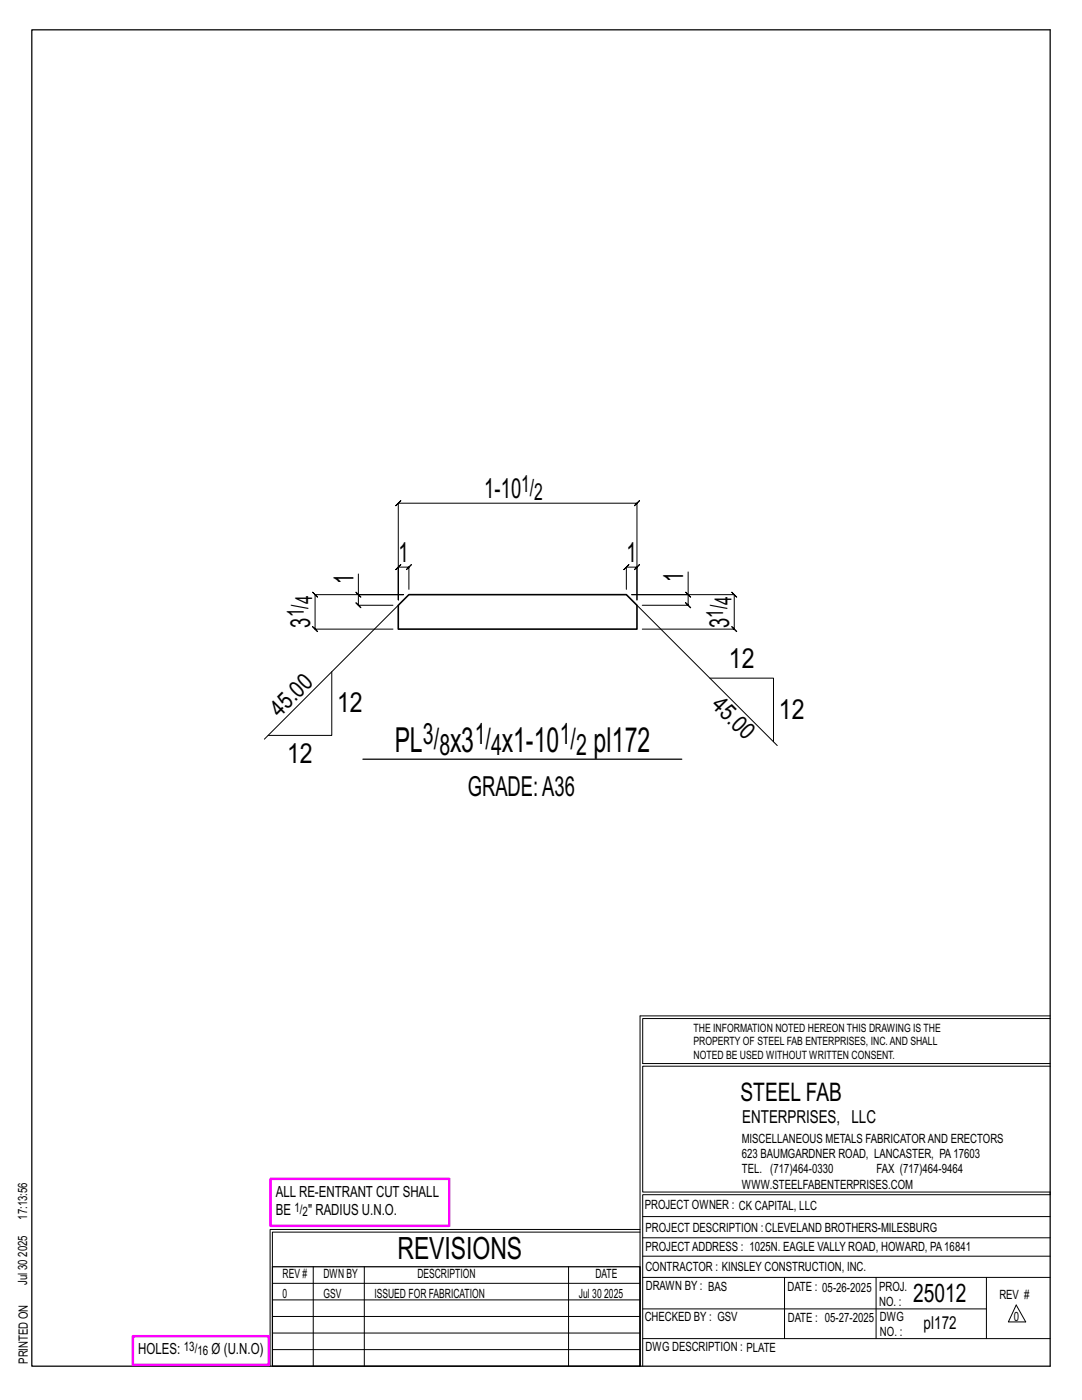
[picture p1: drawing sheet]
<svg xmlns="http://www.w3.org/2000/svg" width="216mm" height="279mm" viewBox="0 0 216 279" stroke-linecap="round" stroke-linejoin="round" font-family="sans-serif">
<defs><g id="words">
<g font-size="6.9">
<text x="78.8" y="150.1">PL</text>
<text x="89.8" y="150.1">x3</text>
<text x="100.2" y="150.1">x1-10</text>
<text x="118.4" y="150.1">pl172</text>
</g>
<text font-size="6.1" x="79.3" y="251.3">REVISIONS</text>
<g font-size="5.9">
<text x="84.4" y="148.5">3/</text>
<text x="94.7" y="148.5">1/</text>
<text x="111.7" y="148.5">1/</text>
<text x="87.7" y="150.6">8</text>
<text x="98" y="150.6">4</text>
<text x="115" y="150.6">2</text>
</g>
<g font-size="5.5">
<text x="96.6" y="99.4">1-10</text>
<text x="79.5" y="112.2">1</text>
<text x="125" y="112.2">1</text>
<text x="70.5" y="116.6" transform="rotate(-90 70.5 116.6)">1</text>
<text x="136.3" y="116.2" transform="rotate(-90 136.3 116.2)">1</text>
<text x="61.9" y="125.2" transform="rotate(-90 61.9 125.2)">3</text>
<text x="145.5" y="125.3" transform="rotate(-90 145.5 125.3)">3</text>
<text x="145.4" y="133.3">12</text>
<text x="67.3" y="142.2">12</text>
<text x="155.4" y="143.5">12</text>
<text x="57.3" y="152.4">12</text>
<text x="93.4" y="158.8">GRADE:A36</text>
</g>
<g font-size="5.1">
<text x="147.8" y="219.8">STEEL FAB</text>
<text x="182.2" y="259.9">25012</text>
</g>
<g font-size="4.7">
<text x="104" y="98.2">1/</text>
<text x="106.6" y="99.8">2</text>
<text x="60.6" y="123.2" transform="rotate(-90 60.6 123.2)">1/</text>
<text x="62.3" y="120.6" transform="rotate(-90 62.3 120.6)">4</text>
<text x="144.3" y="123.3" transform="rotate(-90 144.3 123.3)">1/</text>
<text x="145.9" y="120.7" transform="rotate(-90 145.9 120.7)">4</text>
<text x="55.8" y="143.3" transform="rotate(-45 55.8 143.3)">45.0</text>
<text x="141.8" y="141" transform="rotate(45 141.8 141)">45.0</text>
</g>
<g font-size="3.6">
<text x="148.1" y="224.1">ENTERPRISES, LLC</text>
<text x="184.3" y="265.2">pl172</text>
</g>
<g font-size="3.1">
<text x="55" y="238.9">ALL RE-ENTRANT CUT SHALL</text>
<text x="55" y="242.5">BE</text>
<text x="61.5" y="242.5">&quot; RADIUS U.N.O.</text>
<text x="27.6" y="270.2">HOLES:</text>
<text x="42.2" y="270.2">Ø (U.N.O)</text>
</g>
<g font-size="2.6">
<text x="58.8" y="241.8">1/</text>
<text x="60.4" y="242.7">2</text>
<text x="36.7" y="269.6">13/</text>
<text x="39.4" y="270.5">16</text>
</g>
<g font-size="2.5">
<text x="148" y="231.2">623 BAUMGARDNER ROAD, LANCASTER, PA17603</text>
<text x="148" y="228.1">MISCELLANEOUS METALS FABRICATORAND ERECTORS</text>
<text x="148" y="237.2">WWW.STEELFABENTERPRISES.COM</text>
<text x="148" y="234.2">TEL. (717)464-0330</text>
<text x="174.9" y="234.2">FAX (717)464-9464</text>
<text x="5.4" y="243.4" transform="rotate(-90 5.4 243.4)">17:13:56</text>
<text x="128.7" y="241.3">PROJECT OWNER : CK CAPITAL, LLC</text>
<text x="128.8" y="246">PROJECT DESCRIPTION :CLEVELAND BROTHERS-MILESBURG</text>
<text x="5.4" y="250.8" transform="rotate(-90 5.4 250.8)">2025</text>
<text x="128.8" y="249.7">PROJECTADDRESS : 1025N. EAGLE VALLY ROAD, HOWARD, PA16841</text>
<text x="5.4" y="256.5" transform="rotate(-90 5.4 256.5)">Jul 30</text>
<text x="56.4" y="255">REV #</text>
<text x="64.5" y="255">DWN BY</text>
<text x="83.3" y="255">DESCRIPTION</text>
<text x="118.8" y="255">DATE</text>
<text x="128.8" y="253.7">CONTRACTOR : KINSLEY CONSTRUCTION, INC.</text>
<text x="128.9" y="257.5">DRAWN BY : BAS</text>
<text x="157.1" y="257.6">DATE : 05-26-2025</text>
<text x="175.4" y="257.7">PROJ.</text>
<text x="56.4" y="259">0</text>
<text x="64.5" y="259">GSV</text>
<text x="74.7" y="259">ISSUED FOR FABRICATION</text>
<text x="115.5" y="259">Jul 30</text>
<text x="120.6" y="259">2025</text>
<text x="128.6" y="263.7">CHECKED BY : GSV</text>
<text x="157.2" y="263.7">DATE : 05-27-2025</text>
<text x="175.4" y="260.7">NO. :</text>
<text x="175.6" y="263.7">DWG</text>
<text x="199.4" y="259.2">REV #</text>
<text x="202.3" y="263.7">0</text>
<text x="128.8" y="269.7">DWG DESCRIPTION : PLATE</text>
<text x="175.6" y="266.7">NO. :</text>
<text x="5.5" y="272.2" transform="rotate(-90 5.5 272.2)">PRINTED ON</text>
</g>
<g font-size="2.3">
<text x="138.4" y="208.6">PROPERTY OF STEEL FAB ENTERPRISES, INC.AND SHALL</text>
<text x="138.4" y="205.9">THE INFORMATION NOTED HEREON THIS DRAWING IS THE</text>
<text x="138.4" y="211.3">NOTED BE USED WITHOUT WRITTEN CONSENT.</text>
</g>
</g></defs>
<g fill="none" stroke="#000" stroke-width=".2">
<path d="M71 118.2l1 1zM71.5 114.6v4.1h9h-17.6l-.5-.5 1 1-.5-.5v6.9l-.5-.5 1 1-.5-.5h15.5M71.5 118.7v2.1l-.5-.5 1 1-.5-.5h6.9M81.6 117.6v-4.4l.5-.5-1 1 .5-.5h-2.1l.5-.5-1 1 .5-.5v6.5v-19.3l-.5 .5 1-1-.5 .5h47.6l-.5 .5 1-1-.5 .5v19.3v-6.5l.5-.5-1 1 .5-.5h-2.1l.5-.5-1 1 .5-.5v4.4M136.8 118.2l1 1zM137.3 114.1v4.6h-11.3h20.5l-.5-.5 1 1-.5-.5v6.9l-.5-.5 1 1-.5-.5h-18.3M137.3 118.7v2.1l-.5-.5 1 1-.5-.5h-9.1M66.2 134.1v12.7h-12.7M79.5 120.8l-26.7 26.7M127.1 120.8l28 28M141.6 135.3h12.7v12.7M127.7 202.7v70"/>
<path d="M127.7 202.7h81.8M209.5 203.3h-81.3v9h81.3M209.5 212.8h-81.3v25.1h81.3v.5h-81.3v34.3M54.4 259.4h73.3M54.4 256.1h73.3M62.5 252.8v19.9M72.7 252.8v19.9M113.4 252.8v19.9M127.7 245.4h-73.8v27.3M127.7 245.9h-73.3v6.9M128.2 242.8h81.3M128.2 254.9h81.3"/>
<path d="M128.2 250.7h81.3M128.2 247h81.3M156.5 254.9v12.2M174.8 254.9v12.2M196.8 254.9v12.2M54.4 269.3h73.3M54.4 266h73.3M54.4 262.7h73.3M128.2 261.2h68.6M128.2 267.1h81.3M202.8 260.4l1.9 3.4h-3.5z"/>
</g>
<path d="M6.3 6h203.2v266.7h-203.2zM72.4 151.5h63.6M54.4 252.8h73.3v19.9h-73.3z" fill="none" stroke="#000" stroke-width=".25"/>
<path d="M54 235.3h35.6v9.3h-35.6zM26.5 266.7h27.1v5.7h-27.1z" fill="none" stroke="#f0f" stroke-width=".5"/>
<path d="M79.5 120.8l2.1-2.1h43.4l2.1 2.1v4.8h-47.6z" fill="none" stroke="#000" stroke-width=".32"/>
<use href="#words"/>
</svg>
